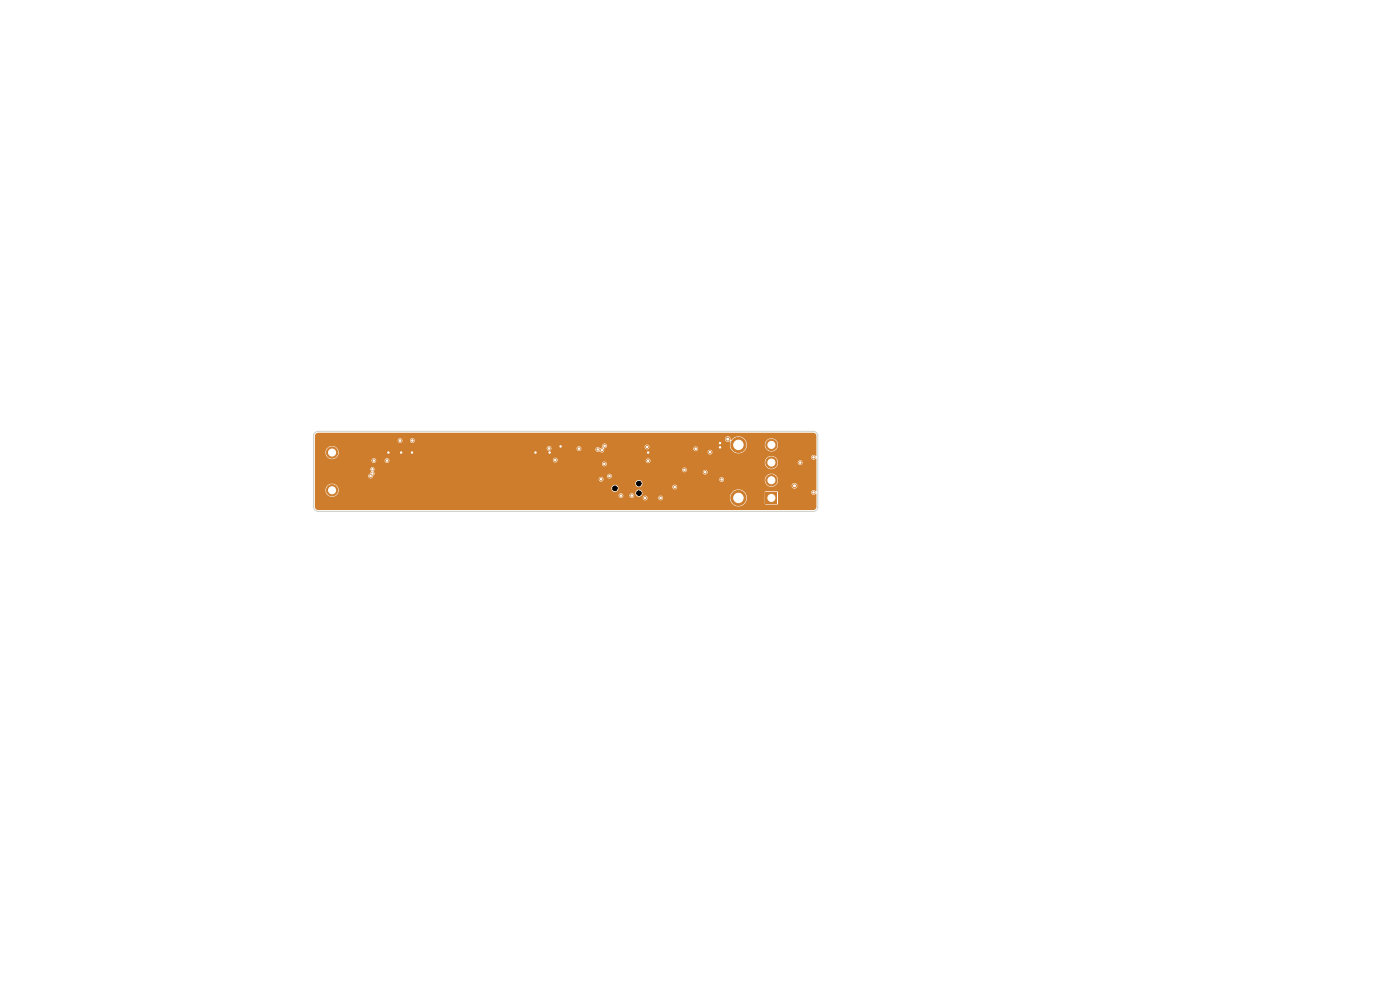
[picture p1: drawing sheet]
<svg xmlns="http://www.w3.org/2000/svg" width="297mm" height="210mm" viewBox="0 0 297 210" stroke-linecap="round" stroke-linejoin="round" font-family="sans-serif">
<path d="M162.4 104.4h2.4v2.4h-2.4z" fill="#ce7d2c"/>
<g fill="#ce7d2c" stroke="#ce7d2c" stroke-width=".21">
<circle cx="163.6" cy="94.4" r="1.2"/>
<circle cx="163.7" cy="98.1" r="1.2"/>
<circle cx="156.6" cy="94.4" r="1.6"/>
<circle cx="156.6" cy="105.6" r="1.6"/>
<circle cx="70.5" cy="104" r="1.2"/>
<circle cx="70.5" cy="96" r="1.2"/>
<circle cx="163.7" cy="101.9" r="1.2"/>
<circle cx="154.4" cy="93.1" r=".4"/>
<circle cx="168.5" cy="103.1" r=".4"/>
<circle cx="84.9" cy="93.4" r=".3"/>
<circle cx="137.3" cy="94.8" r=".3"/>
<circle cx="117.8" cy="97.6" r=".3"/>
<circle cx="78.6" cy="101" r=".3"/>
<circle cx="126.8" cy="95.4" r=".3"/>
<circle cx="172.6" cy="97" r=".3"/>
<circle cx="116.5" cy="95.1" r=".3"/>
<circle cx="127.5" cy="101.7" r=".3"/>
<circle cx="147.6" cy="95.2" r=".3"/>
<circle cx="87.5" cy="93.4" r=".3"/>
<circle cx="82.1" cy="97.7" r=".3"/>
<circle cx="172.6" cy="104.5" r=".3"/>
<circle cx="153.1" cy="101.7" r=".3"/>
<circle cx="150.6" cy="95.9" r=".3"/>
<circle cx="128.2" cy="98.4" r=".3"/>
<circle cx="122.8" cy="95.2" r=".3"/>
<circle cx="79" cy="100.5" r=".25"/>
<circle cx="79" cy="99.6" r=".25"/>
<circle cx="169.7" cy="98.1" r=".3"/>
<circle cx="137.5" cy="97.7" r=".3"/>
<circle cx="149.6" cy="100.2" r=".3"/>
<circle cx="79.3" cy="97.7" r=".3"/>
<circle cx="128.3" cy="94.6" r=".3"/>
<circle cx="152.8" cy="94.9" r=".3"/>
<circle cx="137.5" cy="96" r=".3"/>
<circle cx="152.8" cy="94" r=".3"/>
<circle cx="85.1" cy="96" r=".3"/>
<circle cx="113.6" cy="96" r=".3"/>
<circle cx="87.4" cy="96" r=".3"/>
<circle cx="82.4" cy="96" r=".3"/>
<circle cx="116.6" cy="96" r=".3"/>
<circle cx="118.9" cy="94.7" r=".3"/>
<circle cx="127.7" cy="95.5" r=".3"/>
<circle cx="143.1" cy="103.3" r=".3"/>
<circle cx="129.3" cy="101" r=".3"/>
<circle cx="145.2" cy="99.7" r=".3"/>
<circle cx="136.9" cy="105.6" r=".3"/>
<circle cx="140.2" cy="105.6" r=".3"/>
<circle cx="131.7" cy="105.1" r=".3"/>
<circle cx="134" cy="105.1" r=".3"/>
</g>
<path d="M67 92l.5-.2h105a.7 .7 0 0 1 .7 .7v4.2a.65 .65 0 0 0-1.1 .2 .55 .55 0 0 0 .4 .6 .55 .55 0 0 0 .6-.3v7a.54 .54 0 0 0-.8-.2 .54 .54 0 0 0 0 .9 .54 .54 0 0 0 .8-.2l.1 2.8a.7 .7 0 0 1-.7 .7h-105a.7 .7 0 0 1-.7-.7v-3.6h2.2a1.4 1.4 0 0 0 .8 1.3 1.4 1.4 0 0 0 1.5-.1h59.9v.1a.5 .5 0 0 0 .6 .4 .5 .5 0 0 0 .4-.5h1.3v.1a.5 .5 0 0 0 .8 .4h2.1v.1a.5 .5 0 0 0 .5 .4 .5 .5 0 0 0 .5-.5h2.2v.1a.5 .5 0 0 0 .6 .4 .5 .5 0 0 0 .4-.6h14.2v.2a1.8 1.8 0 0 0 2.6 1.6 1.8 1.8 0 0 0 .6-2.9h4.2l.1 2.6h2.6l.1-.1 .1-2.5-.2-.2-6.9 .2a1.8 1.8 0 0 0-2-.5 1.8 1.8 0 0 0-1.2 1.6h-14.2l-.1-.3-.4-.1-.5 .5h-2.2a.5 .5 0 0 0-.5-.5 .5 .5 0 0 0-.5 .5l-2.1-.1a.5 .5 0 0 0 0-.8 .5 .5 0 0 0-.8 .4h-1.3l-.2-.4-.3-.1-.5 .5h-59.9l.4-.6h63.1v.2a.75 .75 0 0 0 1.1 .6 .75 .75 0 0 0 0-1.3 .75 .75 0 0 0-1.1 .5h-63.1l.1-1h57.9a.75 .75 0 0 0 1 .8 .75 .75 0 0 0 .3-1.2 .75 .75 0 0 0-1.3 .3v.1h-57.9a1.4 1.4 0 0 0-1.5-.9 1.4 1.4 0 0 0-1.3 1.3h-2.2v-1.4h68l.2 .6a.75 .75 0 0 0 .9 .1h6.7v.2a.5 .5 0 0 0 .8 .3 .5 .5 0 0 0 0-.8 .5 .5 0 0 0-.8 .3h-6.7h.1a.75 .75 0 0 0-.1-1.3 .75 .75 0 0 0-1.1 .6h-68v-.9h60.2v.1a.5 .5 0 0 0 .6 .5 .5 .5 0 0 0 .4-.5h24.6v.1a.5 .5 0 0 0 .5 .4 .5 .5 0 0 0 .5-.4h8.6v.2a1.4 1.4 0 0 0 2.3 1h3.4v.1a.61 .61 0 0 0 1 .5 .61 .61 0 0 0 0-1.1 .61 .61 0 0 0-1 .5l-3.3-.1a1.4 1.4 0 0 0-.3-2.3 1.4 1.4 0 0 0-2.1 1.2h-8.6l-.1-.4-.3-.2-.4 .1-.2 .4h-24.6a.5 .5 0 0 0-.4-.5 .5 .5 0 0 0-.6 .4h-60.2v-.7h11.3v.2a.51 .51 0 0 0 .6 .4 .51 .51 0 0 0 .4-.6h49.7v.2a.5 .5 0 0 0 .8 .3 .5 .5 0 0 0 0-.8 .5 .5 0 0 0-.8 .3h-49.7a.59 .59 0 0 0 .2-1l.2-.3h65.2a.5 .5 0 0 0 .2 .5 .5 .5 0 0 0 .6 0h3.6v.1a.5 .5 0 0 0 .8 .4 .5 .5 0 0 0 0-.9 .5 .5 0 0 0-.8 .4h-3.6a.5 .5 0 0 0 0-.9 .5 .5 0 0 0-.8 .4h-65.2v-.1a.48 .48 0 0 0-.8-.3 .48 .48 0 0 0 .1 .8l-.7 .9h-11.3v-2.6h60.9a.5 .5 0 0 0 .7 .6 .5 .5 0 0 0 .2-.8 .5 .5 0 0 0-.9 .1l-60.9 .1v-.7h12l.3 .6a.51 .51 0 0 0 .7-.6h1.8v.2a.5 .5 0 0 0 .6 .4 .5 .5 0 0 0 .4-.7h34.7v.2a.5 .5 0 0 0 .5 .4 .5 .5 0 0 0 .5-.4h18.7v.1a.5 .5 0 0 0 .4 .4 .5 .5 0 0 0 .5-.2h24.3v.2a1.4 1.4 0 0 0 1.5 1.3 1.4 1.4 0 0 0 1.4-1.4h4.1v.1a.5 .5 0 0 0 .8 .4 .5 .5 0 0 0 0-.9 .5 .5 0 0 0-.8 .4l-4.1-.1a1.4 1.4 0 0 0-1.4-1.3 1.4 1.4 0 0 0-1.5 1.3h-24.3a.5 .5 0 0 0-.3-.7 .5 .5 0 0 0-.6 .4h-18.7a.5 .5 0 0 0-.4-.6 .5 .5 0 0 0-.6 .4h-34.7l-.2-.2-.4-.1-.4 .4h-1.8l-.2-.3-.4-.1-.4 .4h-12v-1.7h2.2a1.4 1.4 0 0 0 1.9 1.4 1.4 1.4 0 0 0 .6-2.2h44.5v.1a.5 .5 0 0 0 .5 .4 .5 .5 0 0 0 .5-.5h5.3l.1 .3a.5 .5 0 0 0 .5 .3 .5 .5 0 0 0 .4-.4h3v.1a.51 .51 0 0 0 .8 .3l.2 .1a.5 .5 0 0 0 .7 .1h22.1v.1a.5 .5 0 0 0 .8 .3 .5 .5 0 0 0 0-.8 .5 .5 0 0 0-.8 .4h-22.1l.2-.3-.1-.5 .5-.1 .1-.2h8.1a.5 .5 0 0 0 .3 .5 .5 .5 0 0 0 .5-.2h9.5v.2a.5 .5 0 0 0 .8 .3 .5 .5 0 0 0 0-.8 .5 .5 0 0 0-.8 .3h-9.4a.5 .5 0 0 0-.2-.7 .5 .5 0 0 0-.7 .4h-8.1l.1-.2a.53 .53 0 0 0-.7-.5 .53 .53 0 0 0-.3 .9 .63 .63 0 0 1-.9-.2l-.4 .1-.2 .4h-3a.5 .5 0 0 0-.4-.6 .5 .5 0 0 0-.6 .4h-5.3a.5 .5 0 0 0-.5-.5 .5 .5 0 0 0-.5 .5h-44.5l-.1-.2a1.4 1.4 0 0 0-2.4 1h-2.2v-2.5h17.6v.1a.5 .5 0 0 0 .5 .5 .5 .5 0 0 0 .5-.6h1.6v.1a.5 .5 0 0 0 .7 .4 .5 .5 0 0 0 .1-.8h66v.1a.67 .67 0 0 0 1.1 .4 1.84 1.84 0 0 0 1.4 2.5 1.84 1.84 0 0 0 2.2-1.8h3.7v.2a1.4 1.4 0 0 0 2.2 1.1 1.4 1.4 0 0 0 0-2.4 1.4 1.4 0 0 0-2.2 1.1h-3.7a1.86 1.86 0 0 0-1.4-1.7 1.86 1.86 0 0 0-2 .8 .65 .65 0 0 0-.5-.8 .65 .65 0 0 0-.8 .5l-66.2-.1a.5 .5 0 0 0-.6 .4h-1.6l-.5-.5-.3 .1-.2 .4h-17.6v-1z" fill="#ce7d2c"/>
<path d="M66.8 91.8l.7-.3h105a1 1 0 0 1 1 1v15a1 1 0 0 1-1 1h-105a1 1 0 0 1-1-1v-15z" fill="none" stroke="#d0d2cd" stroke-width=".21"/>
<g fill="#fff" stroke="#fff" stroke-width=".21">
<circle cx="154.4" cy="93.1" r=".2"/>
<circle cx="168.5" cy="103" r=".2"/>
<circle cx="84.9" cy="93.5" r=".15"/>
<circle cx="137.3" cy="94.8" r=".15"/>
<circle cx="117.8" cy="97.6" r=".15"/>
<circle cx="78.6" cy="101" r=".15"/>
<circle cx="126.8" cy="95.4" r=".15"/>
<circle cx="172.6" cy="97" r=".15"/>
<circle cx="116.5" cy="95.1" r=".15"/>
<circle cx="127.5" cy="101.7" r=".15"/>
<circle cx="147.6" cy="95.2" r=".15"/>
<circle cx="87.5" cy="93.5" r=".15"/>
<circle cx="82.1" cy="97.7" r=".15"/>
<circle cx="172.6" cy="104.5" r=".15"/>
<circle cx="153.1" cy="101.7" r=".15"/>
<circle cx="150.6" cy="95.9" r=".15"/>
<circle cx="128.2" cy="98.4" r=".15"/>
<circle cx="122.8" cy="95.2" r=".15"/>
<circle cx="79" cy="100.4" r=".15"/>
<circle cx="79" cy="99.6" r=".15"/>
<circle cx="169.8" cy="98.1" r=".15"/>
<circle cx="137.5" cy="97.7" r=".15"/>
<circle cx="149.6" cy="100.2" r=".15"/>
<circle cx="79.3" cy="97.7" r=".15"/>
<circle cx="128.3" cy="94.6" r=".15"/>
<circle cx="152.7" cy="94.9" r=".15"/>
<circle cx="137.5" cy="96" r=".15"/>
<circle cx="152.7" cy="94" r=".15"/>
<circle cx="85.1" cy="96" r=".15"/>
<circle cx="113.6" cy="96" r=".15"/>
<circle cx="87.4" cy="96" r=".15"/>
<circle cx="82.4" cy="96" r=".15"/>
<circle cx="116.6" cy="96" r=".15"/>
<circle cx="118.9" cy="94.7" r=".15"/>
<circle cx="127.7" cy="95.5" r=".15"/>
<circle cx="143.1" cy="103.3" r=".15"/>
<circle cx="129.3" cy="101" r=".15"/>
<circle cx="145.2" cy="99.7" r=".15"/>
<circle cx="136.9" cy="105.6" r=".15"/>
<circle cx="140.1" cy="105.6" r=".15"/>
<circle cx="131.7" cy="105.1" r=".15"/>
<circle cx="134" cy="105.1" r=".15"/>
<circle cx="163.6" cy="105.6" r=".75"/>
<circle cx="163.7" cy="94.4" r=".75"/>
<circle cx="163.7" cy="98.1" r=".75"/>
<circle cx="156.6" cy="94.4" r="1"/>
<circle cx="156.6" cy="105.6" r="1"/>
<circle cx="70.4" cy="104" r=".75"/>
<circle cx="70.4" cy="96" r=".75"/>
<circle cx="163.7" cy="101.9" r=".75"/>
</g>
<g fill="#000" stroke="#000" stroke-width=".21">
<circle cx="130.5" cy="103.6" r=".5"/>
<circle cx="135.5" cy="102.6" r=".5"/>
<circle cx="135.5" cy="104.6" r=".5"/>
</g>
</svg>
